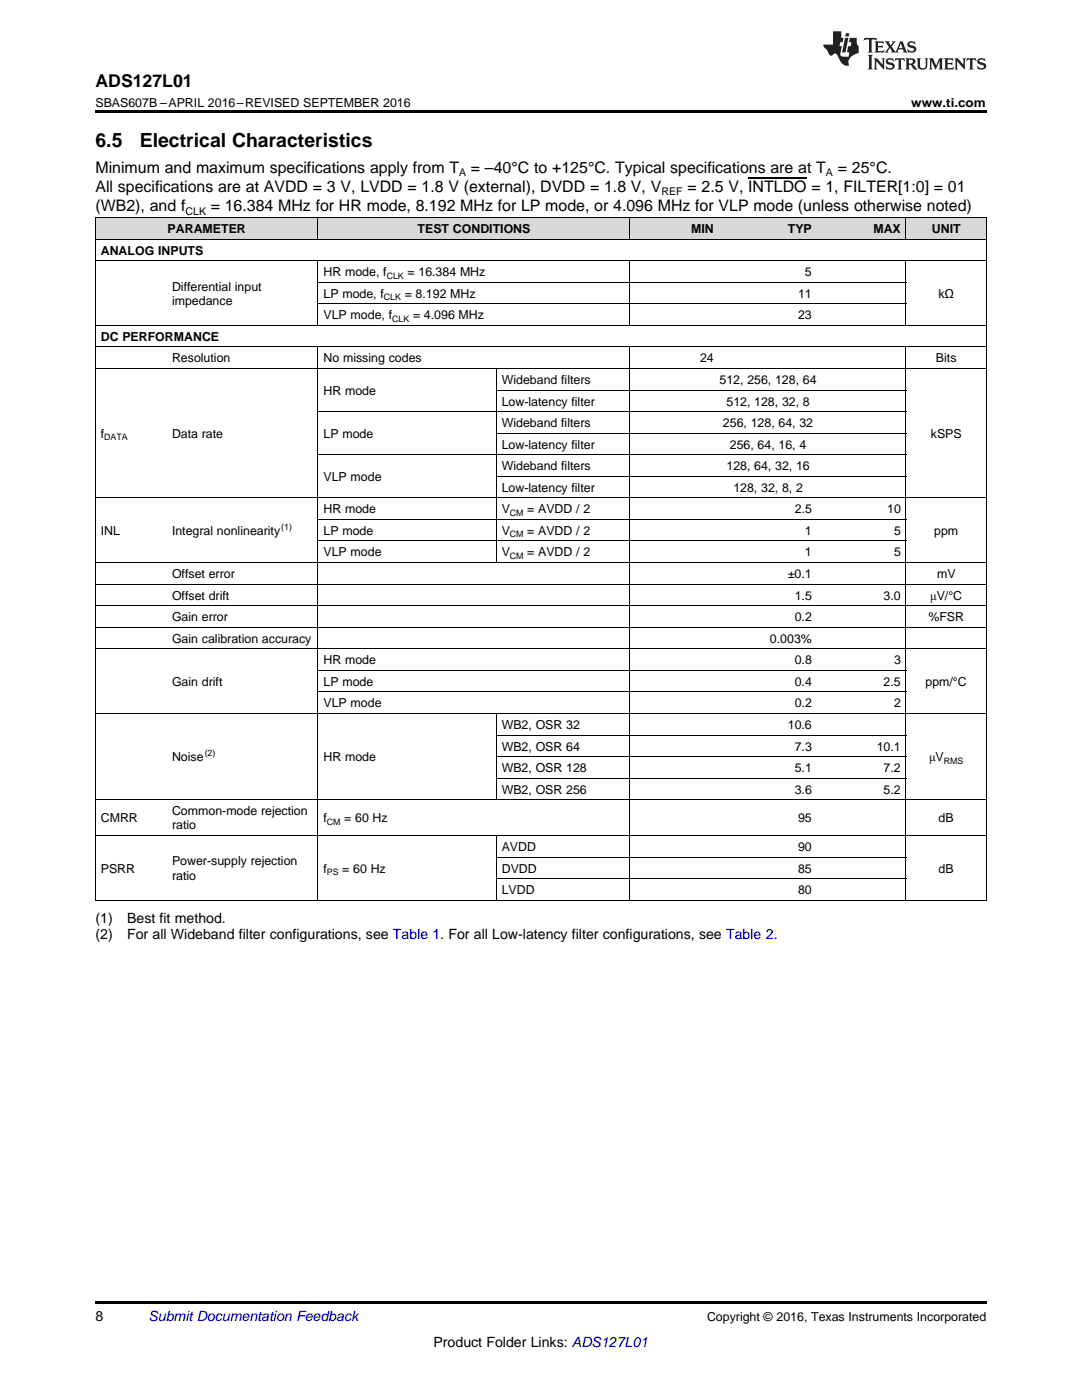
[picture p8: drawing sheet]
<svg xmlns="http://www.w3.org/2000/svg" width="216mm" height="279mm" viewBox="0 0 216 279" stroke-linecap="round" stroke-linejoin="round" font-family="sans-serif">
<defs><g id="words">
<g font-size="3.9">
<text x="19" y="29.3">6.5</text>
<text x="27.9" y="29.3">Electrical Characteristics</text>
</g>
<text font-size="3.5" x="19" y="17.3">ADS127L01</text>
<g font-size="3.2">
<text x="19" y="34.4">Minimum and maximum specifications apply from T</text>
<text x="94" y="34.4">= –40°C to +125°C. Typical specifications are at T</text>
<text x="167.2" y="34.4">= 25°C.</text>
<text x="19" y="38.3">All specifications are at AVDD = 3 V, LVDD = 1.8 V (external), DVDD = 1.8 V, V</text>
<text x="137.2" y="38.3">= 2.5 V, INTLDO = 1, FILTER[1:0] = 01</text>
<text x="19" y="42.2">(WB2), and f</text>
<text x="42.1" y="42.2">= 16.384 MHz for HR mode, 8.192 MHz for LP mode, or 4.096 MHz for VLP mode (unless otherwise noted)</text>
</g>
<g font-size="2.8">
<text x="19" y="184.3">(1)</text>
<text x="25.4" y="184.3">Best fit method.</text>
<text x="19" y="187.5">(2)</text>
<text x="25.4" y="187.5">For all Wideband filter configurations, see Table 1. For all Low-latency filter configurations, see Table 2.</text>
<text x="19" y="263.6">8</text>
<text x="86.5" y="268.9">Product Folder Links: ADS127L01</text>
</g>
<text font-size="2.8" fill="#0000c8" x="29.6" y="263.6">Submit Documentation Feedback</text>
<g font-size="2.5">
<text x="19" y="21.4">SBAS607B –APRIL 2016–REVISED SEPTEMBER 2016</text>
<text x="181.8" y="21.4">www.ti.com</text>
<text x="33.4" y="46.5">PARAMETER</text>
<text x="83.3" y="46.5">TEST CONDITIONS</text>
<text x="137.9" y="46.5">MIN</text>
<text x="157.2" y="46.5">TYP</text>
<text x="174.3" y="46.5">MAX</text>
<text x="185.9" y="46.5">UNIT</text>
<text x="20.1" y="50.8">ANALOG INPUTS</text>
<text x="34.3" y="58">Differential input</text>
<text x="64.6" y="55.1">HR mode, f</text>
<text x="64.6" y="59.4">LP mode, f</text>
<text x="80.8" y="59.4">= 8.192 MHz</text>
<text x="81.3" y="55.1">= 16.384 MHz</text>
<text x="159.2" y="59.4">11</text>
<text x="160.6" y="55.1">5</text>
<text x="187.3" y="59.4">kΩ</text>
<text x="34.3" y="60.8">impedance</text>
<text x="64.6" y="63.7">VLP mode, f</text>
<text x="82.4" y="63.7">= 4.096 MHz</text>
<text x="159.2" y="63.7">23</text>
<text x="20.1" y="68">DC PERFORMANCE</text>
<text x="34.3" y="72.3">Resolution</text>
<text x="64.6" y="72.3">No missing codes</text>
<text x="100.1" y="76.6">Wideband filters</text>
<text x="139.7" y="72.3">24</text>
<text x="143.6" y="76.6">512, 256, 128, 64</text>
<text x="186.8" y="72.3">Bits</text>
<text x="64.6" y="78.8">HR mode</text>
<text x="100.1" y="80.9">Low-latency filter</text>
<text x="145" y="80.9">512, 128, 32, 8</text>
<text x="20.1" y="87.4">f</text>
<text x="34.3" y="87.4">Data rate</text>
<text x="64.6" y="87.4">LP mode</text>
<text x="100.1" y="85.2">Wideband filters</text>
<text x="100.1" y="89.5">Low-latency filter</text>
<text x="144.3" y="85.2">256, 128, 64, 32</text>
<text x="145.6" y="89.5">256, 64, 16, 4</text>
<text x="185.7" y="87.4">kSPS</text>
<text x="64.6" y="96">VLP mode</text>
<text x="100.1" y="93.8">Wideband filters</text>
<text x="145" y="93.8">128, 64, 32, 16</text>
<text x="100.1" y="98.1">Low-latency filter</text>
<text x="146.3" y="98.1">128, 32, 8, 2</text>
<text x="20.1" y="106.8">INL</text>
<text x="34.3" y="106.8">Integral nonlinearity</text>
<text x="64.6" y="102.4">HR mode</text>
<text x="64.6" y="106.8">LP mode</text>
<text x="100.1" y="102.4">V</text>
<text x="100.1" y="106.8">V</text>
<text x="105.2" y="102.4">= AVDD / 2</text>
<text x="105.2" y="106.8">= AVDD / 2</text>
<text x="158.6" y="102.4">2.5</text>
<text x="160.6" y="106.8">1</text>
<text x="177" y="102.4">10</text>
<text x="178.4" y="106.8">5</text>
<text x="186.4" y="106.8">ppm</text>
<text x="64.6" y="111.1">VLP mode</text>
<text x="100.1" y="111.1">V</text>
<text x="105.2" y="111.1">= AVDD / 2</text>
<text x="160.6" y="111.1">1</text>
<text x="178.4" y="111.1">5</text>
<text x="34.3" y="115.4">Offset error</text>
<text x="34.3" y="119.7">Offset drift</text>
<text x="157.2" y="115.4">±0.1</text>
<text x="158.6" y="119.7">1.5</text>
<text x="176.3" y="119.7">3.0</text>
<text x="185.6" y="119.7">μV/°C</text>
<text x="187" y="115.4">mV</text>
<text x="34.3" y="124">Gain error</text>
<text x="158.6" y="124">0.2</text>
<text x="185.2" y="124">%FSR</text>
<text x="34.3" y="128.3">Gain calibration accuracy</text>
<text x="153.6" y="128.3">0.003%</text>
<text x="34.3" y="136.9">Gain drift</text>
<text x="64.6" y="132.6">HR mode</text>
<text x="64.6" y="136.9">LP mode</text>
<text x="158.6" y="132.6">0.8</text>
<text x="158.6" y="136.9">0.4</text>
<text x="176.3" y="136.9">2.5</text>
<text x="178.4" y="132.6">3</text>
<text x="184.7" y="136.9">ppm/°C</text>
<text x="64.6" y="141.2">VLP mode</text>
<text x="158.6" y="141.2">0.2</text>
<text x="178.4" y="141.2">2</text>
<text x="100.1" y="145.5">WB2, OSR 32</text>
<text x="100.1" y="149.8">WB2, OSR 64</text>
<text x="157.2" y="145.5">10.6</text>
<text x="158.6" y="149.8">7.3</text>
<text x="174.9" y="149.8">10.1</text>
<text x="34.3" y="151.9">Noise</text>
<text x="64.6" y="151.9">HR mode</text>
<text x="100.1" y="154.1">WB2, OSR 128</text>
<text x="158.6" y="154.1">5.1</text>
<text x="176.3" y="154.1">7.2</text>
<text x="185.4" y="151.9">μV</text>
<text x="100.1" y="158.4">WB2, OSR 256</text>
<text x="158.6" y="158.4">3.6</text>
<text x="176.3" y="158.4">5.2</text>
<text x="20.1" y="164.1">CMRR</text>
<text x="34.3" y="162.7">Common-mode rejection</text>
<text x="34.3" y="165.5">ratio</text>
<text x="64.6" y="164.1">f</text>
<text x="68.7" y="164.1">= 60 Hz</text>
<text x="159.2" y="164.1">95</text>
<text x="187.3" y="164.1">dB</text>
<text x="34.3" y="172.7">Power-supply rejection</text>
<text x="100.1" y="169.8">AVDD</text>
<text x="159.2" y="169.8">90</text>
<text x="20.1" y="174.1">PSRR</text>
<text x="34.3" y="175.5">ratio</text>
<text x="64.6" y="174.1">f</text>
<text x="68.3" y="174.1">= 60 Hz</text>
<text x="100.1" y="174.1">DVDD</text>
<text x="100.1" y="178.4">LVDD</text>
<text x="159.2" y="174.1">85</text>
<text x="159.2" y="178.4">80</text>
<text x="187.3" y="174.1">dB</text>
<text x="141.1" y="263.6">Copyright © 2016, Texas Instruments Incorporated</text>
</g>
<g font-size="2.1">
<text x="91.6" y="35.1">A</text>
<text x="164.8" y="35.1">A</text>
<text x="132" y="38.9">REF</text>
<text x="37" y="42.8">CLK</text>
</g>
<g font-size="1.8">
<text x="76.6" y="59.9">CLK</text>
<text x="77.2" y="55.6">CLK</text>
<text x="78.2" y="64.2">CLK</text>
<text x="20.8" y="87.9">DATA</text>
<text x="56.1" y="105.8">(1)</text>
<text x="101.7" y="102.9">CM</text>
<text x="101.7" y="107.2">CM</text>
<text x="101.7" y="111.5">CM</text>
<text x="40.8" y="151">(2)</text>
<text x="188.3" y="152.4">RMS</text>
<text x="65.2" y="164.6">CM</text>
<text x="65.2" y="174.6">PS</text>
</g>
</g></defs>
<g fill="#d8d8d8">
<path d="M19 43.5h14.3v4.3h-14.3z"/>
<path d="M33.3 43.5h26.6v4.3h-26.6z"/>
<path d="M59.9 43.5h3.6v4.3h-3.6z"/>
<path d="M63.5 43.5h35.6v4.3h-35.6z"/>
<path d="M99.1 43.5h26.6v4.3h-26.6z"/>
<path d="M125.7 43.5h17.8v4.3h-17.8z"/>
<path d="M143.5 43.5h19.6v4.3h-19.6z"/>
<path d="M163.1 43.5h17.7v4.3h-17.7z"/>
<path d="M180.8 43.5h16v4.3h-16z"/>
</g>
<path d="M19 22h177.8v.5h-177.8zM19 259.7h177.8v.5h-177.8z" fill="#000"/>
<g fill="none" stroke="#000" stroke-width=".2">
<path d="M19 52h177.8M19 47.7h177.8M19 43.4h177.8M19.1 43.4v136.3M63.4 43.4v4.4M63.4 52v13M63.5 56.3h117.3M125.7 43.4v4.4M125.7 52v13M180.8 43.4v4.4M180.8 52v13M196.8 43.4v136.3"/>
<path d="M19 73.5h177.8M19 69.2h177.8M19 64.9h177.8M63.4 69.3v110.4M63.5 60.6h117.3M99 73.6v38.7M99.1 77.8h81.7M125.7 69.3v110.4M180.8 69.3v110.4M19 99.4h177.8M63.5 90.8h117.3M63.5 82.1h117.3"/>
<path d="M99.1 95.1h81.7M99.1 86.4h81.7M19 116.6h177.8M19 112.3h177.8M63.5 108h117.3M63.5 103.7h117.3M19 129.5h177.8M19 125.2h177.8M19 120.9h177.8M63.5 138.1h117.3M63.5 133.8h117.3M19 159.6h177.8"/>
<path d="M19 142.4h177.8M99 142.4v17.3M99.1 155.3h81.7M99.1 151h81.7M99.1 146.7h81.7M19 179.7h177.8M19 166.7h177.8M99 166.8v12.9M99.1 175.3h81.7M99.1 171h81.7"/>
</g>
<g fill="#231f20">
<path d="M172.5 7.6l-.1 .5 .4-.2h.6v.1v2.1l-.2 .4h.9l-.2-.4v-2.1l.1-.1h.5l.5 .2-.2-.5zM174.5 8.3l.2 .3v1.5l-.2 .4h1.8l.2-.6a1.04 1.04 0 0 1-1.3 .2v-.7h.6l.3 .2v-.6l-.3 .2h-.6v-.6l.8-.1 .4 .3-.2-.5zM176.5 8.3l.9 1.1-.9 1.1h.8l-.2-.2 .4-.7 .5 .7-.2 .2h1.5l-.2-.2 .2-.4h.9l.1 .4-.2 .2h1l-.3-.3-.7-1.9h-.5l-.9 2-.8-1 .9-1h-.8l.1 .3-.4 .5-.3-.6 .1-.2zM179.7 8.6l.4 1h-.7zM181.3 8.4a.63 .63 0 0 0-.2 .7 .63 .63 0 0 0 .6 .4l.6 .2 .1 .2a.75 .75 0 0 1-.7 .4 .75 .75 0 0 1-.6-.5l.1 .7 .1-.1a1.11 1.11 0 0 0 1.5-.6 1.13 1.13 0 0 0-1.2-.8l-.1-.4a1.04 1.04 0 0 1 1.2 .2l-.2-.5-.2 .1-.4-.2zM173.2 10.9l.2 .4v2.2l-.2 .4h1l-.3-.4v-2.2l.3-.4zM174.3 11.6l.3 .4v1.5l-.3 .4h.8l-.2-.4v-1.3l1.5 1.7v-1.9l.2-.4h-.7l.2 .4v.9l-1.1-1.3zM177 11.8a.62 .62 0 0 0-.2 .7 .62 .62 0 0 0 .6 .4l.6 .1 .1 .3a.76 .76 0 0 1-.7 .3 .76 .76 0 0 1-.7-.4l.2 .7 .1-.1a1.11 1.11 0 0 0 1.5-.6 1.13 1.13 0 0 0-1.2-.8l-.1-.4a1.04 1.04 0 0 1 1.2 .2l-.2-.6-.2 .1-.5-.1zM178.7 11.6l-.2 .6a.61 .61 0 0 1 .8-.3v1.6l-.2 .4h.9l-.2-.4v-1.6a.63 .63 0 0 1 .7 .3l-.1-.6zM180.6 11.6l.3 .4v1.5l-.3 .4h1l-.2-.2-.1-.8 .6 .2a.76 .76 0 0 0 1.2 .7l-1-1a.58 .58 0 0 0 .6-.5 .58 .58 0 0 0-.5-.6zM181.4 11.9h.1a.45 .45 0 0 1 .5 .1 .45 .45 0 0 1 .1 .5l-.8 .2zM182.9 11.6l.2 .2a2.17 2.17 0 0 0 .3 1.9 .99 .99 0 0 0 1.6-.6v-1.1l.2-.4h-.7l.2 .2a1.92 1.92 0 0 1-.2 1.8 .6 .6 0 0 1-.9-.5v-1.1l.2-.4zM185.4 11.6l.2 .4v1.5l-.2 .4h.7l-.2-.4v-1.4l.8 1.8 .8-1.8v1.4l-.2 .4h.9l-.2-.4v-1.5l.2-.4h-.8l-.6 1.5-.6-1.5zM188.4 11.6l.2 .4v1.5l-.2 .4h1.8l.1-.6a1.04 1.04 0 0 1-1.2 .1v-.6h.5l.4 .2v-.6l-.4 .2h-.5v-.7h.8l.3 .3-.1-.6zM190.5 11.6l.2 .4v1.5l-.2 .4h.7l-.2-.4v-1.3l1.5 1.7v-1.9l.2-.4h-.7l.2 .4v.9l-1.1-1.3zM192.9 11.6l-.1 .6a.61 .61 0 0 1 .7-.3l.1 1.6-.3 .4h1l-.3-.4 .1-1.6a.63 .63 0 0 1 .7 .3l-.1-.6zM195.2 11.8a.62 .62 0 0 0-.2 .7 .62 .62 0 0 0 .6 .4l.6 .1 .1 .3a.76 .76 0 0 1-.7 .3 .76 .76 0 0 1-.6-.4l.1 .7 .1-.1a1.11 1.11 0 0 0 1.6-.6 1.13 1.13 0 0 0-1.3-.8l-.1-.4a1.04 1.04 0 0 1 1.2 .2l-.1-.6-.2 .1-.5-.1z"/>
<path d="M166.2 6.3v2.6h-1.9v.4l.8 .9a.91 .91 0 0 0 1 .8 .56 .56 0 0 1 .5-.3 .56 .56 0 0 1 .5 .3l.4 .8a1.53 1.53 0 0 0 1.9 1.2 1.54 1.54 0 0 1 1-2.1l.9-.3v-1.4a1.52 1.52 0 0 1-.4-1.6h-1.3l-.2 .8h.5l-.2 .8h-.5l-.1 1v.2l.4 .1-.2 .8a1.93 1.93 0 0 1-1.6-.3l.3-1.8h-.5l.2-.8h.4l.2-.8h-.4v-1.3zM168.6 7.6l-.6 2.9h.7l.6-2.9zM168.8 6.6l-.1 .7h.6l.2-.7z"/>
</g>
<path d="M149.3 35.5h11.6" fill="none" stroke="#000" stroke-width=".21"/>
<use href="#words"/>
</svg>
